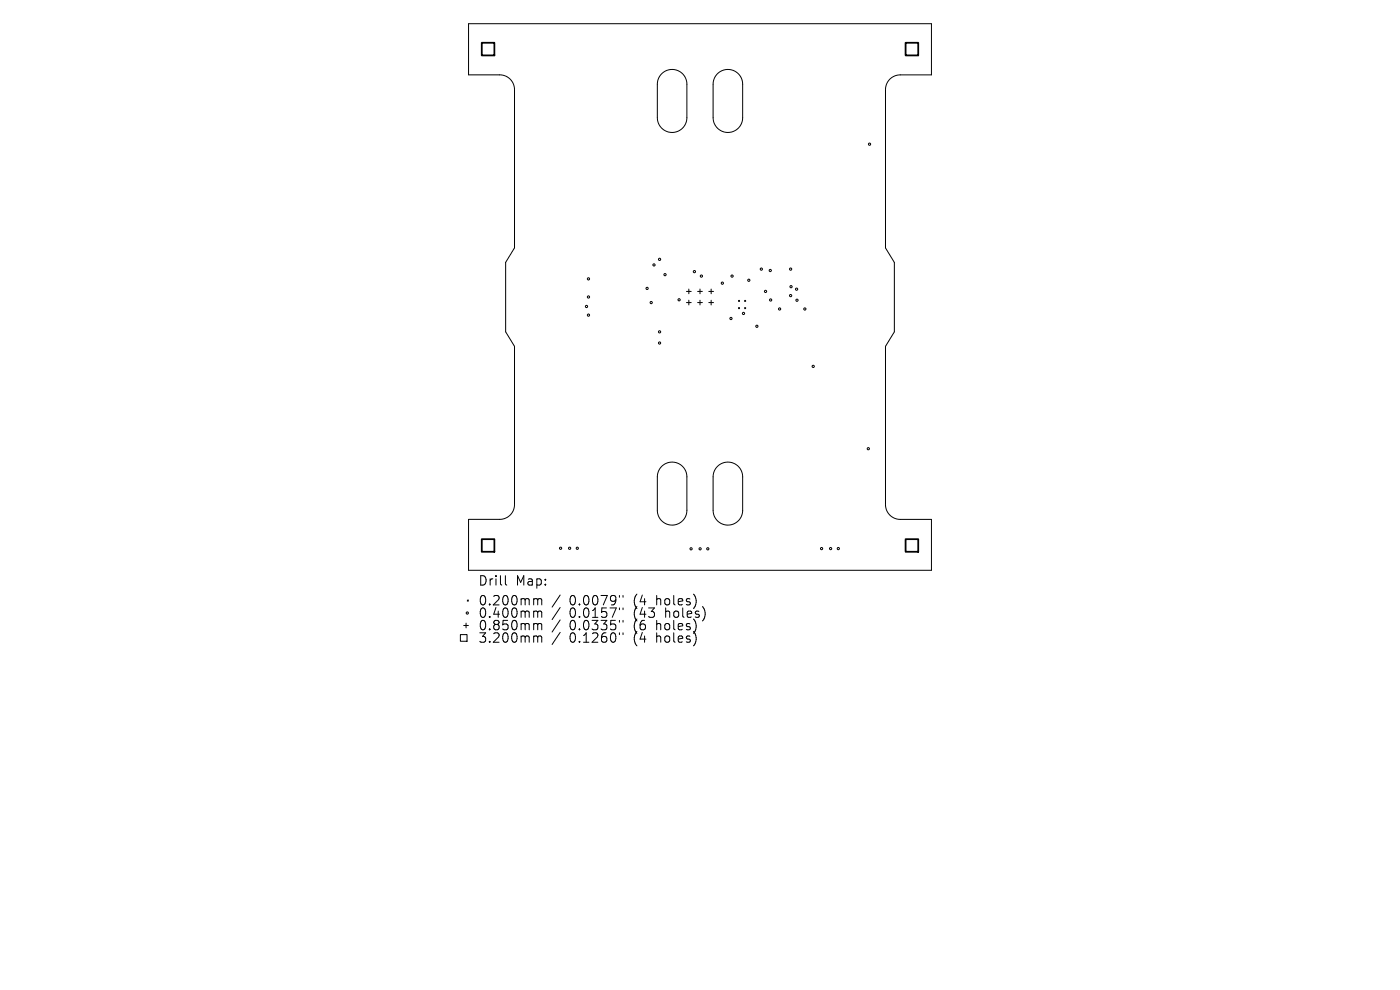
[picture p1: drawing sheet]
<svg xmlns="http://www.w3.org/2000/svg" width="297mm" height="210mm" viewBox="0 0 297 210" stroke-linecap="round" stroke-linejoin="round" font-family="sans-serif">
<defs><g id="words">
<g font-size="2.8">
<text x="101.4" y="124.5">Drill</text>
<text x="109.4" y="124.5">Map:</text>
<text x="101.4" y="128.7">0.200mm</text>
<text x="101.4" y="131.3">0.400mm</text>
<text x="120.8" y="128.7">0.0079&quot;</text>
<text x="120.8" y="131.3">0.0157&quot;</text>
<text x="134.5" y="128.7">(4</text>
<text x="134.5" y="131.3">(43</text>
<text x="139.5" y="128.7">holes)</text>
<text x="141.4" y="131.3">holes)</text>
<text x="101.4" y="134">0.850mm</text>
<text x="101.4" y="136.6">3.200mm</text>
<text x="120.8" y="134">0.0335&quot;</text>
<text x="120.8" y="136.6">0.1260&quot;</text>
<text x="134.5" y="134">(6</text>
<text x="134.5" y="136.6">(4</text>
<text x="139.5" y="134">holes)</text>
<text x="139.5" y="136.6">holes)</text>
</g>
</g></defs>
<g fill="none" stroke="#000" stroke-width=".21">
<path d="M99.4 5h98.2v10.9h-6.6a3.1 3.1 0 0 0-3.1 3.1v33.6l1.8 3.1v14.7l-1.8 3.1v33.5a3.1 3.1 0 0 0 3.1 3.2h6.6v10.8h-98.2v-10.8h6.6a3.1 3.1 0 0 0 3.2-3.2v-33.5l-1.9-3.1v-14.7l1.9-3.1v-33.6a3.1 3.1 0 0 0-3.2-3.1h-6.6zM140.4 15.6a3.1 3.1 0 0 1 3.4-.6 3.1 3.1 0 0 1 1.9 2.9v7.1a3.1 3.1 0 0 1-3.1 3.1 3.1 3.1 0 0 1-3.1-3.1v-7.1a3.1 3.1 0 0 1 .9-2.3zM152.2 15.6a3.1 3.1 0 0 1 3.4-.6 3.1 3.1 0 0 1 2 2.9v7.1a3.1 3.1 0 0 1-3.2 3.1 3.1 3.1 0 0 1-3.1-3.1v-7.1a3.1 3.1 0 0 1 .9-2.3zM145.6 64.2h1M145.6 61.8h1M146.1 61.3v1M146.1 63.7v1M148 64.2h1M148 61.8h1M148.5 61.3v1M148.5 63.7v1M150.4 64.2h1"/>
<path d="M150.4 61.8h1M150.9 61.3v1M150.9 63.7v1M156.7 63.7l.2 .2M156.7 65.3l.2 .2M156.9 63.7l-.2 .2M156.9 65.3l-.2 .2M158 63.7l.2 .2M158 65.3l.2 .2M158.2 63.7l-.2 .2M158.2 65.3l-.2 .2M140.4 98.9a3.1 3.1 0 0 1 3.4-.6 3.1 3.1 0 0 1 1.9 2.9v7.1a3.1 3.1 0 0 1-3.1 3.1 3.1 3.1 0 0 1-3.1-3.1v-7.1a3.1 3.1 0 0 1 .9-2.3z"/>
<path d="M152.2 98.9a3.1 3.1 0 0 1 3.4-.6 3.1 3.1 0 0 1 2 2.9v7.1a3.1 3.1 0 0 1-3.2 3.1 3.1 3.1 0 0 1-3.1-3.1v-7.1a3.1 3.1 0 0 1 .9-2.3zM97.7 134.6h1.4v1.4h-1.4zM98.4 132.7h1M98.9 132.2v1M99.1 127.3l.3 .2M99.4 127.3l-.3 .2M107.2 122.1v1.7l.3 .3M113.5 127h.3l.3 .3M113.5 129.6h.3l.3 .3M113.5 132.3l.5 .1 .1 .2M113.5 134.9l.5 .1 .1 .2M114.1 127.3l.3-.3 .4 .1 .1 1.2"/>
<path d="M114.1 127.3v1M114.1 129.9v1.1M114.1 132.6v1M114.1 135.2v1M114.1 129.9l.3-.3 .4 .1 .1 1.3M114.1 132.6l.3-.3 .4 .1 .1 1.2M114.1 135.2l.3-.3 .4 .1 .1 1.2M118.8 126.2l-1.7 2.6M118.8 128.9l-1.7 2.5M118.8 131.5l-1.7 2.6M118.8 134.1l-1.7 2.6M131.4 126.3v.4"/>
<path d="M131.4 129v.3M131.4 131.6v.4M131.4 134.2v.4M132.2 126.3v.4M132.2 129v.3M132.2 131.6v.4M132.2 134.2v.4"/>
<circle cx="184.5" cy="30.6" r=".24"/>
<circle cx="124.8" cy="59.2" r=".24"/>
<circle cx="138.7" cy="56.2" r=".24"/>
<circle cx="139.9" cy="55" r=".24"/>
<circle cx="141.1" cy="58.3" r=".24"/>
<circle cx="147.3" cy="57.6" r=".24"/>
<circle cx="148.8" cy="58.6" r=".24"/>
<circle cx="155.3" cy="58.6" r=".24"/>
<circle cx="158.9" cy="59.5" r=".24"/>
<circle cx="161.5" cy="57.1" r=".24"/>
<circle cx="163.4" cy="57.4" r=".24"/>
<circle cx="167.7" cy="57.1" r=".24"/>
<circle cx="124.4" cy="65" r=".24"/>
<circle cx="124.8" cy="66.8" r=".24"/>
<circle cx="124.8" cy="63" r=".24"/>
<circle cx="137.3" cy="61.2" r=".24"/>
<circle cx="138.1" cy="64.2" r=".24"/>
<circle cx="139.9" cy="72.8" r=".24"/>
<circle cx="139.9" cy="70.4" r=".24"/>
<circle cx="144.1" cy="63.6" r=".24"/>
<circle cx="153.2" cy="60.1" r=".24"/>
<circle cx="155.1" cy="67.6" r=".24"/>
<circle cx="157.7" cy="66.5" r=".24"/>
<circle cx="160.6" cy="69.2" r=".24"/>
<circle cx="162.4" cy="61.8" r=".24"/>
<circle cx="163.5" cy="63.6" r=".24"/>
<circle cx="165.4" cy="65.5" r=".24"/>
<circle cx="167.7" cy="62.7" r=".24"/>
<circle cx="167.8" cy="60.8" r=".24"/>
<circle cx="169" cy="61.3" r=".24"/>
<circle cx="169.1" cy="63.7" r=".24"/>
<circle cx="170.7" cy="65.5" r=".24"/>
<circle cx="172.5" cy="77.7" r=".24"/>
<circle cx="184.2" cy="95.2" r=".24"/>
<circle cx="118.9" cy="116.3" r=".24"/>
<circle cx="120.8" cy="116.3" r=".24"/>
<circle cx="122.5" cy="116.3" r=".24"/>
<circle cx="146.6" cy="116.4" r=".24"/>
<circle cx="148.5" cy="116.4" r=".24"/>
<circle cx="150.2" cy="116.4" r=".24"/>
<circle cx="174.3" cy="116.4" r=".24"/>
<circle cx="176.2" cy="116.4" r=".24"/>
<circle cx="177.8" cy="116.4" r=".24"/>
<circle cx="99.1" cy="130" r=".24"/>
</g>
<path d="M102.2 9.1h2.7v2.7h-2.7zM192.1 9.1h2.7v2.7h-2.7zM102.2 114.4h2.7v2.6h-2.7zM192.1 114.4h2.7v2.6h-2.7z" fill="none" stroke="#000" stroke-width=".38"/>
<use href="#words"/>
</svg>
